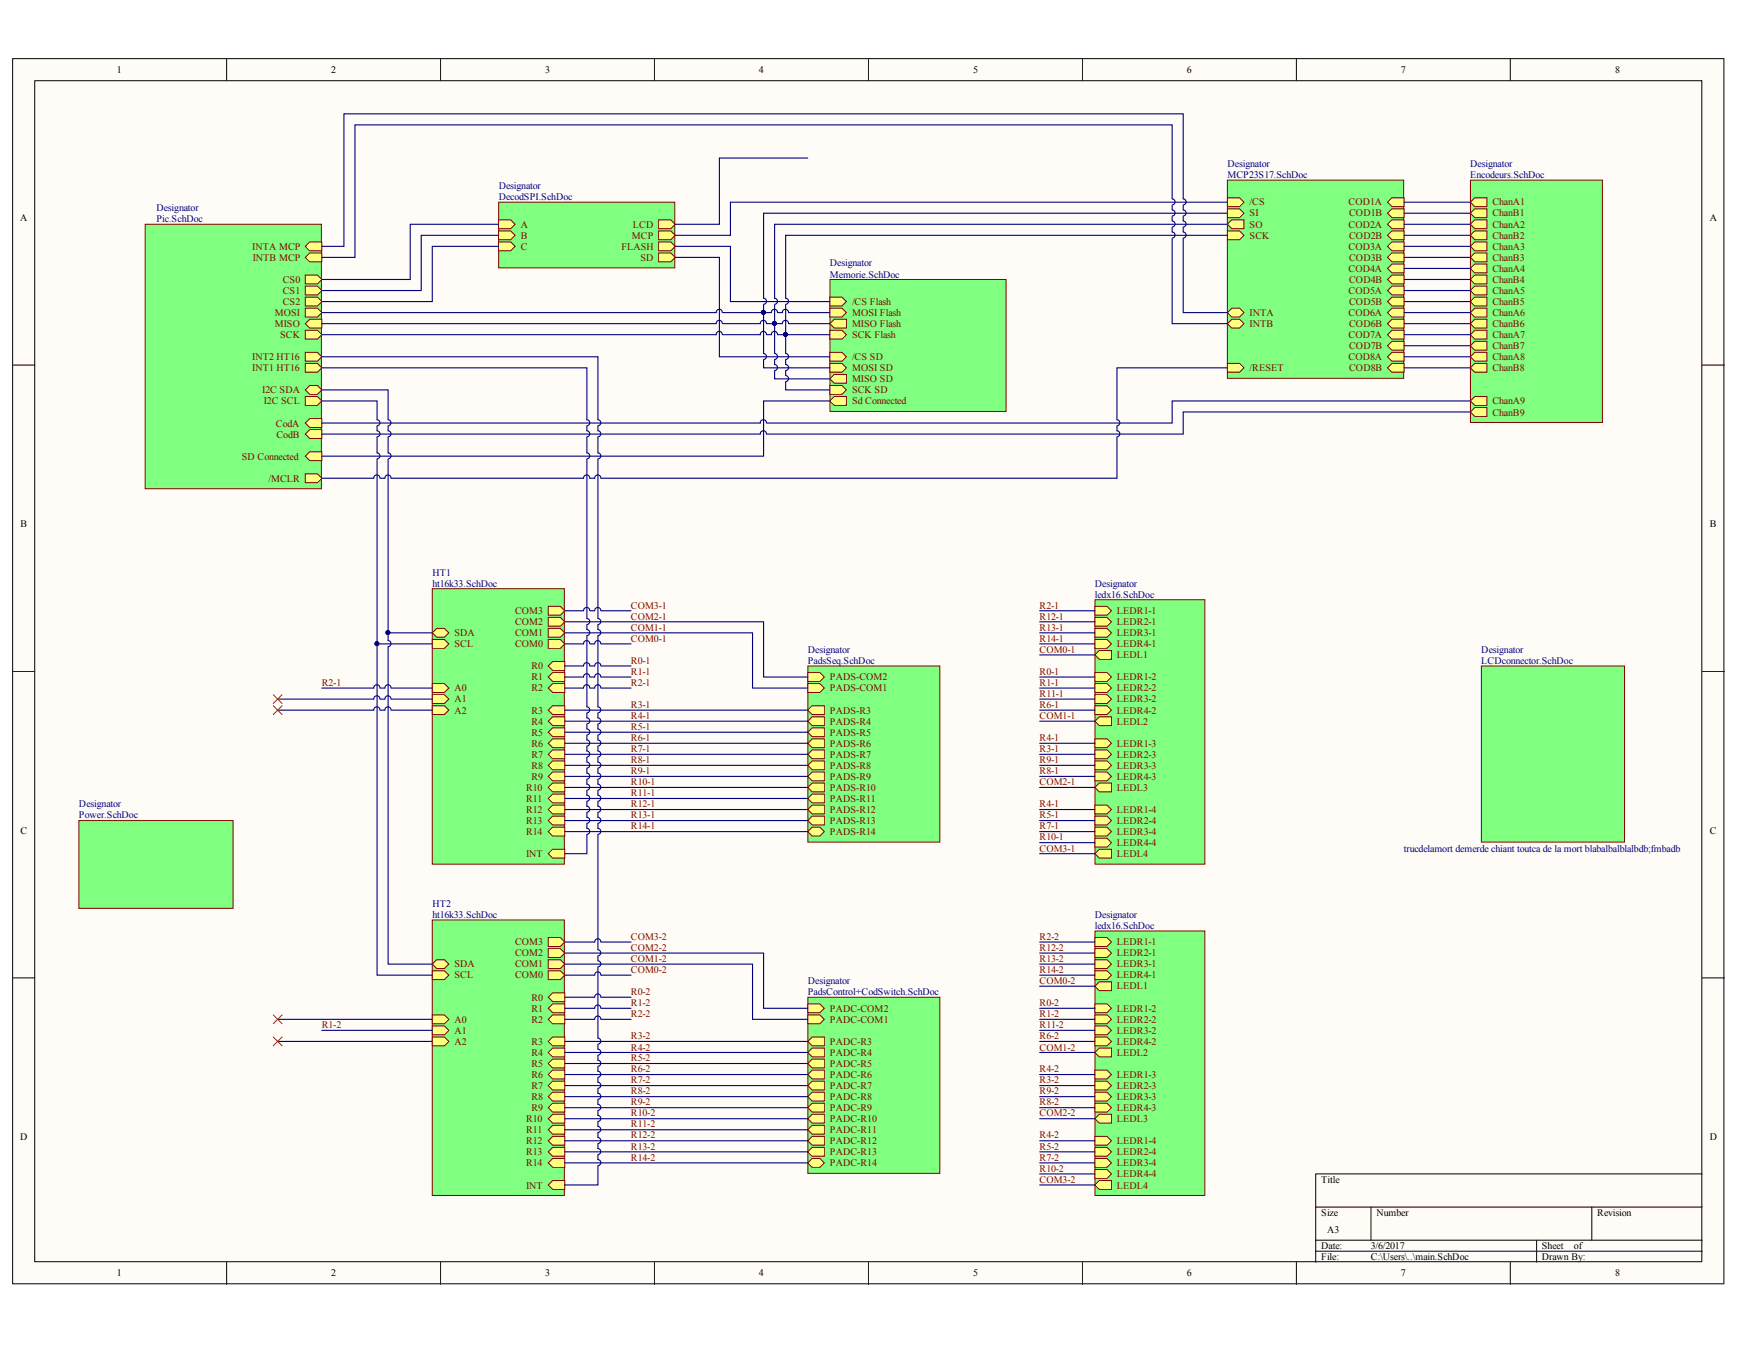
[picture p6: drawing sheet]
<svg xmlns="http://www.w3.org/2000/svg" width="279mm" height="216mm" viewBox="0 0 279 216" stroke-linecap="round" stroke-linejoin="round" font-family="sans-serif">
<defs><g id="words">
<g font-size="1.6">
<text x="18.8" y="11.8">1</text>
<text x="53.2" y="11.8">2</text>
<text x="87.5" y="11.8">3</text>
<text x="121.8" y="11.8">4</text>
<text x="156.3" y="11.8">5</text>
<text x="190.6" y="11.8">6</text>
<text x="224.9" y="11.8">7</text>
<text x="259.3" y="11.8">8</text>
<text x="3.2" y="35.4">A</text>
<text x="274.6" y="35.4">A</text>
<text x="3.3" y="84.6">B</text>
<text x="274.6" y="84.6">B</text>
<text x="3.3" y="133.8">C</text>
<text x="274.6" y="133.8">C</text>
<text x="3.2" y="183">D</text>
<text x="274.6" y="183">D</text>
<text x="212.2" y="189.9">Title</text>
<text x="212.2" y="195.2">Size</text>
<text x="213.1" y="197.9">A3</text>
<text x="221" y="195.2">Number</text>
<text x="256.5" y="195.2">Revision</text>
<text x="212.2" y="200.5">Date:</text>
<text x="212.2" y="202.3">File:</text>
<text x="220.1" y="200.5">3/6/2017</text>
<text x="220.1" y="202.3">C:\Users\..\main.SchDoc</text>
<text x="247.6" y="200.5">Sheet</text>
<text x="247.6" y="202.3">Drawn By:</text>
<text x="252.7" y="200.5">of</text>
<text x="18.8" y="204.9">1</text>
<text x="53.2" y="204.9">2</text>
<text x="87.5" y="204.9">3</text>
<text x="121.8" y="204.9">4</text>
<text x="156.3" y="204.9">5</text>
<text x="190.6" y="204.9">6</text>
<text x="224.9" y="204.9">7</text>
<text x="259.3" y="204.9">8</text>
</g>
<g font-size="1.6" fill="#000080">
<text x="197.1" y="26.8">Designator</text>
<text x="197.1" y="28.6">MCP23S17.SchDoc</text>
<text x="236.1" y="26.8">Designator</text>
<text x="236.1" y="28.6">Encodeurs.SchDoc</text>
<text x="25.1" y="33.9">Designator</text>
<text x="25.1" y="35.7">Pic.SchDoc</text>
<text x="80.1" y="30.4">Designator</text>
<text x="80.1" y="32.1">DecodSPI.SchDoc</text>
<text x="133.3" y="42.8">Designator</text>
<text x="133.3" y="44.6">Memorie.SchDoc</text>
<text x="69.4" y="92.4">HT1</text>
<text x="69.4" y="94.2">ht16k33.SchDoc</text>
<text x="175.8" y="94.2">Designator</text>
<text x="175.8" y="95.9">ledx16.SchDoc</text>
<text x="129.7" y="104.8">Designator</text>
<text x="129.7" y="106.6">PadsSeq.SchDoc</text>
<text x="237.9" y="104.8">Designator</text>
<text x="237.9" y="106.6">LCDconnector.SchDoc</text>
<text x="12.7" y="129.6">Designator</text>
<text x="12.7" y="131.4">Power.SchDoc</text>
<text x="225.4" y="136.7">trucdelamort demerde chiant toutca de la mort blabalbalblalbdb;fmbadb</text>
<text x="69.4" y="145.6">HT2</text>
<text x="69.4" y="147.3">ht16k33.SchDoc</text>
<text x="175.8" y="147.3">Designator</text>
<text x="175.8" y="149.1">ledx16.SchDoc</text>
<text x="129.7" y="158">Designator</text>
<text x="129.7" y="159.8">PadsControl+CodSwitch.SchDoc</text>
</g>
<g font-size="1.6" fill="#800000">
<text x="200.7" y="33">/CS</text>
<text x="200.7" y="34.7">SI</text>
<text x="216.6" y="33">COD1A</text>
<text x="216.6" y="34.7">COD1B</text>
<text x="239.6" y="33">ChanA1</text>
<text x="239.6" y="34.7">ChanB1</text>
<text x="40.5" y="40.1">INTA MCP</text>
<text x="40.6" y="41.8">INTB MCP</text>
<text x="83.6" y="36.5">A</text>
<text x="83.6" y="38.3">B</text>
<text x="83.6" y="40.1">C</text>
<text x="99.8" y="40.1">FLASH</text>
<text x="101.5" y="38.3">MCP</text>
<text x="101.6" y="36.5">LCD</text>
<text x="102.8" y="41.8">SD</text>
<text x="200.7" y="38.3">SCK</text>
<text x="200.7" y="36.5">SO</text>
<text x="216.6" y="36.5">COD2A</text>
<text x="216.6" y="40.1">COD3A</text>
<text x="216.6" y="38.3">COD2B</text>
<text x="216.6" y="41.8">COD3B</text>
<text x="239.6" y="36.5">ChanA2</text>
<text x="239.6" y="38.3">ChanB2</text>
<text x="239.6" y="40.1">ChanA3</text>
<text x="239.6" y="41.8">ChanB3</text>
<text x="45.4" y="47.2">CS1</text>
<text x="45.4" y="45.4">CS0</text>
<text x="216.6" y="43.6">COD4A</text>
<text x="216.6" y="47.2">COD5A</text>
<text x="216.6" y="45.4">COD4B</text>
<text x="239.6" y="43.6">ChanA4</text>
<text x="239.6" y="45.4">ChanB4</text>
<text x="239.6" y="47.2">ChanA5</text>
<text x="44.1" y="50.7">MOSI</text>
<text x="44.1" y="52.5">MISO</text>
<text x="45.4" y="48.9">CS2</text>
<text x="136.8" y="48.9">/CS Flash</text>
<text x="136.8" y="50.7">MOSI Flash</text>
<text x="136.8" y="52.5">MISO Flash</text>
<text x="200.7" y="50.7">INTA</text>
<text x="200.7" y="52.5">INTB</text>
<text x="216.6" y="50.7">COD6A</text>
<text x="216.6" y="48.9">COD5B</text>
<text x="216.6" y="52.5">COD6B</text>
<text x="239.6" y="48.9">ChanB5</text>
<text x="239.6" y="50.7">ChanA6</text>
<text x="239.6" y="52.5">ChanB6</text>
<text x="40.5" y="57.8">INT2 HT16</text>
<text x="40.5" y="59.6">INT1 HT16</text>
<text x="45" y="54.3">SCK</text>
<text x="136.8" y="54.3">SCK Flash</text>
<text x="136.8" y="57.8">/CS SD</text>
<text x="136.8" y="59.6">MOSI SD</text>
<text x="200.7" y="59.6">/RESET</text>
<text x="216.6" y="54.3">COD7A</text>
<text x="216.6" y="57.8">COD8A</text>
<text x="216.6" y="56">COD7B</text>
<text x="216.6" y="59.6">COD8B</text>
<text x="239.6" y="59.6">ChanB8</text>
<text x="239.6" y="54.3">ChanA7</text>
<text x="239.6" y="56">ChanB7</text>
<text x="239.6" y="57.8">ChanA8</text>
<text x="42.1" y="63.1">I2C SDA</text>
<text x="42.4" y="64.9">I2C SCL</text>
<text x="136.8" y="61.4">MISO SD</text>
<text x="136.8" y="63.1">SCK SD</text>
<text x="136.8" y="64.9">Sd Connected</text>
<text x="239.6" y="64.9">ChanA9</text>
<text x="44.3" y="68.5">CodA</text>
<text x="44.4" y="70.2">CodB</text>
<text x="239.6" y="66.7">ChanB9</text>
<text x="38.8" y="73.8">SD Connected</text>
<text x="43.1" y="77.3">/MCLR</text>
<text x="82.7" y="98.6">COM3</text>
<text x="82.7" y="100.3">COM2</text>
<text x="101.3" y="101.3">COM1-1</text>
<text x="101.3" y="99.5">COM2-1</text>
<text x="101.3" y="97.7">COM3-1</text>
<text x="166.9" y="97.7">R2-1</text>
<text x="166.9" y="99.5">R12-1</text>
<text x="166.9" y="101.3">R13-1</text>
<text x="179.3" y="98.6">LEDR1-1</text>
<text x="179.3" y="100.3">LEDR2-1</text>
<text x="73" y="102.1">SDA</text>
<text x="73" y="103.9">SCL</text>
<text x="82.7" y="102.1">COM1</text>
<text x="82.7" y="103.9">COM0</text>
<text x="85.3" y="107.4">R0</text>
<text x="101.3" y="103">COM0-1</text>
<text x="101.3" y="106.6">R0-1</text>
<text x="166.9" y="103">R14-1</text>
<text x="166.9" y="104.8">COM0-1</text>
<text x="179.3" y="102.1">LEDR3-1</text>
<text x="179.3" y="103.9">LEDR4-1</text>
<text x="179.3" y="105.7">LEDL1</text>
<text x="51.7" y="110.1">R2-1</text>
<text x="73" y="111">A0</text>
<text x="73" y="112.8">A1</text>
<text x="85.3" y="109.2">R1</text>
<text x="85.3" y="111">R2</text>
<text x="101.3" y="110.1">R2-1</text>
<text x="101.3" y="108.4">R1-1</text>
<text x="101.3" y="113.6">R3-1</text>
<text x="133.3" y="111">PADS-COM1</text>
<text x="133.3" y="109.2">PADS-COM2</text>
<text x="166.9" y="108.4">R0-1</text>
<text x="166.9" y="110.1">R1-1</text>
<text x="166.9" y="111.8">R11-1</text>
<text x="166.9" y="113.6">R6-1</text>
<text x="179.3" y="109.2">LEDR1-2</text>
<text x="179.3" y="111">LEDR2-2</text>
<text x="179.3" y="112.8">LEDR3-2</text>
<text x="73" y="114.5">A2</text>
<text x="85.3" y="114.5">R3</text>
<text x="85.3" y="116.3">R4</text>
<text x="85.3" y="119.9">R6</text>
<text x="85.3" y="118.1">R5</text>
<text x="101.3" y="118.9">R6-1</text>
<text x="101.3" y="115.4">R4-1</text>
<text x="101.3" y="117.2">R5-1</text>
<text x="133.3" y="118.1">PADS-R5</text>
<text x="133.3" y="116.3">PADS-R4</text>
<text x="133.3" y="114.5">PADS-R3</text>
<text x="133.3" y="119.9">PADS-R6</text>
<text x="166.9" y="115.4">COM1-1</text>
<text x="166.9" y="118.9">R4-1</text>
<text x="179.3" y="114.5">LEDR4-2</text>
<text x="179.3" y="116.3">LEDL2</text>
<text x="179.3" y="119.9">LEDR1-3</text>
<text x="85.3" y="121.6">R7</text>
<text x="85.3" y="123.4">R8</text>
<text x="85.3" y="125.2">R9</text>
<text x="101.3" y="124.3">R9-1</text>
<text x="101.3" y="122.5">R8-1</text>
<text x="101.3" y="120.7">R7-1</text>
<text x="133.3" y="121.6">PADS-R7</text>
<text x="133.3" y="125.2">PADS-R9</text>
<text x="133.3" y="123.4">PADS-R8</text>
<text x="166.9" y="120.7">R3-1</text>
<text x="166.9" y="122.5">R9-1</text>
<text x="166.9" y="124.3">R8-1</text>
<text x="179.3" y="121.6">LEDR2-3</text>
<text x="179.3" y="123.4">LEDR3-3</text>
<text x="179.3" y="125.2">LEDR4-3</text>
<text x="84.5" y="127">R10</text>
<text x="84.5" y="128.7">R11</text>
<text x="84.5" y="130.5">R12</text>
<text x="101.3" y="129.6">R12-1</text>
<text x="101.3" y="131.4">R13-1</text>
<text x="101.3" y="127.8">R11-1</text>
<text x="101.3" y="126">R10-1</text>
<text x="133.3" y="127">PADS-R10</text>
<text x="133.3" y="128.7">PADS-R11</text>
<text x="133.3" y="130.5">PADS-R12</text>
<text x="166.9" y="126">COM2-1</text>
<text x="166.9" y="129.6">R4-1</text>
<text x="166.9" y="131.4">R5-1</text>
<text x="179.3" y="127">LEDL3</text>
<text x="179.3" y="130.5">LEDR1-4</text>
<text x="84.5" y="132.3">R13</text>
<text x="84.5" y="137.6">INT</text>
<text x="84.5" y="134.1">R14</text>
<text x="101.3" y="133.1">R14-1</text>
<text x="133.3" y="132.3">PADS-R13</text>
<text x="133.3" y="134.1">PADS-R14</text>
<text x="166.9" y="133.1">R7-1</text>
<text x="166.9" y="134.9">R10-1</text>
<text x="166.9" y="136.7">COM3-1</text>
<text x="179.3" y="132.3">LEDR2-4</text>
<text x="179.3" y="134.1">LEDR3-4</text>
<text x="179.3" y="135.8">LEDR4-4</text>
<text x="179.3" y="137.6">LEDL4</text>
<text x="73" y="155.3">SDA</text>
<text x="82.7" y="151.7">COM3</text>
<text x="82.7" y="153.5">COM2</text>
<text x="82.7" y="155.3">COM1</text>
<text x="101.3" y="154.4">COM1-2</text>
<text x="101.3" y="152.7">COM2-2</text>
<text x="101.3" y="150.9">COM3-2</text>
<text x="166.9" y="150.9">R2-2</text>
<text x="166.9" y="152.7">R12-2</text>
<text x="166.9" y="154.4">R13-2</text>
<text x="179.3" y="151.7">LEDR1-1</text>
<text x="179.3" y="153.5">LEDR2-1</text>
<text x="179.3" y="155.3">LEDR3-1</text>
<text x="73" y="157.1">SCL</text>
<text x="82.7" y="157.1">COM0</text>
<text x="85.3" y="160.6">R0</text>
<text x="101.3" y="156.2">COM0-2</text>
<text x="101.3" y="159.8">R0-2</text>
<text x="101.3" y="161.5">R1-2</text>
<text x="166.9" y="156.2">R14-2</text>
<text x="166.9" y="158">COM0-2</text>
<text x="166.9" y="161.5">R0-2</text>
<text x="179.3" y="157.1">LEDR4-1</text>
<text x="179.3" y="158.8">LEDL1</text>
<text x="51.7" y="165.1">R1-2</text>
<text x="73" y="164.2">A0</text>
<text x="73" y="165.9">A1</text>
<text x="73" y="167.7">A2</text>
<text x="85.3" y="162.4">R1</text>
<text x="85.3" y="164.2">R2</text>
<text x="85.3" y="167.7">R3</text>
<text x="101.3" y="163.3">R2-2</text>
<text x="101.3" y="166.9">R3-2</text>
<text x="133.3" y="164.2">PADC-COM1</text>
<text x="133.3" y="162.4">PADC-COM2</text>
<text x="133.3" y="167.7">PADC-R3</text>
<text x="166.9" y="163.3">R1-2</text>
<text x="166.9" y="165.1">R11-2</text>
<text x="166.9" y="166.9">R6-2</text>
<text x="179.3" y="162.4">LEDR1-2</text>
<text x="179.3" y="164.2">LEDR2-2</text>
<text x="179.3" y="165.9">LEDR3-2</text>
<text x="179.3" y="167.7">LEDR4-2</text>
<text x="85.3" y="169.5">R4</text>
<text x="85.3" y="173">R6</text>
<text x="85.3" y="171.3">R5</text>
<text x="101.3" y="172.1">R6-2</text>
<text x="101.3" y="168.6">R4-2</text>
<text x="101.3" y="170.3">R5-2</text>
<text x="101.3" y="173.9">R7-2</text>
<text x="133.3" y="171.3">PADC-R5</text>
<text x="133.3" y="169.5">PADC-R4</text>
<text x="133.3" y="173">PADC-R6</text>
<text x="166.9" y="168.6">COM1-2</text>
<text x="166.9" y="172.1">R4-2</text>
<text x="166.9" y="173.9">R3-2</text>
<text x="179.3" y="169.5">LEDL2</text>
<text x="179.3" y="173">LEDR1-3</text>
<text x="85.3" y="174.8">R7</text>
<text x="85.3" y="176.6">R8</text>
<text x="85.3" y="178.4">R9</text>
<text x="101.3" y="177.4">R9-2</text>
<text x="101.3" y="175.7">R8-2</text>
<text x="101.3" y="179.2">R10-2</text>
<text x="133.3" y="174.8">PADC-R7</text>
<text x="133.3" y="178.4">PADC-R9</text>
<text x="133.3" y="176.6">PADC-R8</text>
<text x="166.9" y="175.7">R9-2</text>
<text x="166.9" y="177.4">R8-2</text>
<text x="166.9" y="179.2">COM2-2</text>
<text x="179.3" y="174.8">LEDR2-3</text>
<text x="179.3" y="176.6">LEDR3-3</text>
<text x="179.3" y="178.4">LEDR4-3</text>
<text x="84.5" y="180.1">R10</text>
<text x="84.5" y="181.9">R11</text>
<text x="84.5" y="183.7">R12</text>
<text x="84.5" y="185.5">R13</text>
<text x="101.3" y="182.8">R12-2</text>
<text x="101.3" y="184.5">R13-2</text>
<text x="101.3" y="181">R11-2</text>
<text x="133.3" y="180.1">PADC-R10</text>
<text x="133.3" y="181.9">PADC-R11</text>
<text x="133.3" y="183.7">PADC-R12</text>
<text x="133.3" y="185.5">PADC-R13</text>
<text x="166.9" y="182.8">R4-2</text>
<text x="166.9" y="184.5">R5-2</text>
<text x="179.3" y="180.1">LEDL3</text>
<text x="179.3" y="183.7">LEDR1-4</text>
<text x="179.3" y="185.5">LEDR2-4</text>
<text x="84.5" y="190.8">INT</text>
<text x="84.5" y="187.2">R14</text>
<text x="101.3" y="186.3">R14-2</text>
<text x="133.3" y="187.2">PADC-R14</text>
<text x="166.9" y="186.3">R7-2</text>
<text x="166.9" y="188.1">R10-2</text>
<text x="166.9" y="189.9">COM3-2</text>
<text x="179.3" y="187.2">LEDR3-4</text>
<text x="179.3" y="189">LEDR4-4</text>
<text x="179.3" y="190.8">LEDL4</text>
</g>
</g></defs>
<g fill="#fffcf8" stroke="#000" stroke-width=".16">
<path d="M2 9.4h274.8v196.7h-274.8z"/>
<path d="M5.6 13h267.7v189.5h-267.7z"/>
</g>
<g fill="none" stroke="#000" stroke-width=".16">
<path d="M36.4 9.4v3.6M70.7 9.4v3.6M105.1 9.4v3.6M139.5 9.4v3.6M173.8 9.4v3.6M208.2 9.4v3.6M242.5 9.4v3.6M2 58.6h3.6M273.3 58.6h3.6M2 107.8h3.6M273.3 107.8h3.6M2 157h3.6"/>
<path d="M273.3 157h3.6M211.3 193.8h62M211.3 199.1h62M220.1 193.8v5.3M246.7 199.1v3.5M255.6 193.8v5.3M273.3 188.4h-62v14.2M36.4 202.6v3.6M70.7 202.6v3.6M105.1 202.6v3.6M139.5 202.6v3.6M173.8 202.6v3.6"/>
<path d="M208.2 202.6v3.6M211.3 200.8h62M242.5 202.6v3.6"/>
</g>
<path d="M23.3 36h28.3v42.5h-28.3z" fill="#80ff80" stroke="#800000" stroke-width=".16"/>
<g fill="#ffff80" stroke="#800000" stroke-width=".16">
<path d="M49 67.9l.7-.7h2v1.4h-2z" fill-rule="evenodd"/>
<path d="M49 69.7l.7-.7h2v1.4h-2z" fill-rule="evenodd"/>
<path d="M49 53h2l.7 .7-.7 .7h-2z" fill-rule="evenodd"/>
<path d="M49 49.5h2l.7 .7-.7 .7h-2z" fill-rule="evenodd"/>
<path d="M49 52l.7-.8h2v1.5h-2z" fill-rule="evenodd"/>
<path d="M49 47.7h2l.7 .7-.7 .7h-2z" fill-rule="evenodd"/>
<path d="M49 45.9h2l.7 .7-.7 .7h-2z" fill-rule="evenodd"/>
<path d="M49 44.2h2l.7 .7-.7 .7h-2z" fill-rule="evenodd"/>
<path d="M49 56.6h2l.7 .7-.7 .7h-2z" fill-rule="evenodd"/>
<path d="M49 58.3h2l.7 .7-.7 .8h-2z" fill-rule="evenodd"/>
<path d="M49 41.3l.7-.7h2v1.4h-2z" fill-rule="evenodd"/>
<path d="M49 39.5l.7-.7h2v1.5h-2z" fill-rule="evenodd"/>
<path d="M49 63.7h2l.7 .7-.7 .7h-2z" fill-rule="evenodd"/>
<path d="M49 62.6l.7-.7h1.3l.7 .7-.7 .7h-1.3z" fill-rule="evenodd"/>
<path d="M49 73.2l.7-.7h2v1.4h-2z" fill-rule="evenodd"/>
<path d="M49 76.1h2l.7 .7-.7 .7h-2z" fill-rule="evenodd"/>
</g>
<g fill="#80ff80" stroke="#800000" stroke-width=".16">
<path d="M237.9 106.9h23v28.3h-23z"/>
<path d="M175.8 96.3h17.7v42.4h-17.7z"/>
</g>
<g fill="#ffff80" stroke="#800000" stroke-width=".16">
<path d="M175.8 97.3h2l.7 .7-.7 .7h-2z" fill-rule="evenodd"/>
<path d="M175.8 99.1h2l.7 .7-.7 .7h-2z" fill-rule="evenodd"/>
<path d="M175.8 100.9h2l.7 .7-.7 .7h-2z" fill-rule="evenodd"/>
<path d="M175.8 102.6h2l.7 .8-.7 .7h-2z" fill-rule="evenodd"/>
<path d="M175.8 105.1l.7-.7h2v1.4h-2z" fill-rule="evenodd"/>
<path d="M175.8 108h2l.7 .7-.7 .7h-2z" fill-rule="evenodd"/>
<path d="M175.8 109.7h2l.7 .7-.7 .8h-2z" fill-rule="evenodd"/>
<path d="M175.8 111.5h2l.7 .7-.7 .7h-2z" fill-rule="evenodd"/>
<path d="M175.8 113.3h2l.7 .7-.7 .7h-2z" fill-rule="evenodd"/>
<path d="M175.8 115.8l.7-.7h2v1.4h-2z" fill-rule="evenodd"/>
<path d="M175.8 118.6h2l.7 .7-.7 .7h-2z" fill-rule="evenodd"/>
<path d="M175.8 120.4h2l.7 .7-.7 .7h-2z" fill-rule="evenodd"/>
<path d="M175.8 122.1h2l.7 .8-.7 .7h-2z" fill-rule="evenodd"/>
<path d="M175.8 123.9h2l.7 .7-.7 .7h-2z" fill-rule="evenodd"/>
<path d="M175.8 126.4l.7-.7h2v1.4h-2z" fill-rule="evenodd"/>
<path d="M175.8 129.2h2l.7 .7-.7 .8h-2z" fill-rule="evenodd"/>
<path d="M175.8 131h2l.7 .7-.7 .7h-2z" fill-rule="evenodd"/>
<path d="M175.8 132.8h2l.7 .7-.7 .7h-2z" fill-rule="evenodd"/>
<path d="M175.8 134.6h2l.7 .7-.7 .7h-2z" fill-rule="evenodd"/>
<path d="M175.8 137l.7-.7h2v1.4h-2z" fill-rule="evenodd"/>
</g>
<path d="M236.1 28.9h21.2v38.9h-21.2z" fill="#80ff80" stroke="#800000" stroke-width=".16"/>
<g fill="#ffff80" stroke="#800000" stroke-width=".16">
<path d="M236.1 64.4l.7-.7h2v1.4h-2z" fill-rule="evenodd"/>
<path d="M236.1 66.1l.7-.7h2v1.4h-2z" fill-rule="evenodd"/>
<path d="M236.1 59l.7-.7h2v1.5h-2z" fill-rule="evenodd"/>
<path d="M236.1 32.5l.7-.8h2v1.5h-2z" fill-rule="evenodd"/>
<path d="M236.1 34.2l.7-.7h2v1.4h-2z" fill-rule="evenodd"/>
<path d="M236.1 36l.7-.7h2v1.4h-2z" fill-rule="evenodd"/>
<path d="M236.1 37.8l.7-.7h2v1.4h-2z" fill-rule="evenodd"/>
<path d="M236.1 39.5l.7-.7h2v1.5h-2z" fill-rule="evenodd"/>
<path d="M236.1 41.3l.7-.7h2v1.4h-2z" fill-rule="evenodd"/>
<path d="M236.1 43.1l.7-.7h2v1.4h-2z" fill-rule="evenodd"/>
<path d="M236.1 44.9l.7-.7h2v1.4h-2z" fill-rule="evenodd"/>
<path d="M236.1 46.6l.7-.7h2v1.4h-2z" fill-rule="evenodd"/>
<path d="M236.1 48.4l.7-.7h2v1.4h-2z" fill-rule="evenodd"/>
<path d="M236.1 50.2l.7-.7h2v1.4h-2z" fill-rule="evenodd"/>
<path d="M236.1 52l.7-.8h2v1.5h-2z" fill-rule="evenodd"/>
<path d="M236.1 53.7l.7-.7h2v1.4h-2z" fill-rule="evenodd"/>
<path d="M236.1 55.5l.7-.7h2v1.4h-2z" fill-rule="evenodd"/>
<path d="M236.1 57.3l.7-.7h2v1.4h-2z" fill-rule="evenodd"/>
</g>
<path d="M69.4 94.5h21.2v44.2h-21.2z" fill="#80ff80" stroke="#800000" stroke-width=".16"/>
<g fill="#ffff80" stroke="#800000" stroke-width=".16">
<path d="M69.4 101.6l.7-.7h1.3l.7 .7-.7 .7h-1.3z" fill-rule="evenodd"/>
<path d="M69.4 102.6h2l.7 .8-.7 .7h-2z" fill-rule="evenodd"/>
<path d="M69.4 109.7h2l.7 .7-.7 .8h-2z" fill-rule="evenodd"/>
<path d="M69.4 111.5h2l.7 .7-.7 .7h-2z" fill-rule="evenodd"/>
<path d="M69.4 113.3h2l.7 .7-.7 .7h-2z" fill-rule="evenodd"/>
<path d="M88 97.3h2l.7 .7-.7 .7h-2z" fill-rule="evenodd"/>
<path d="M88 99.1h2l.7 .7-.7 .7h-2z" fill-rule="evenodd"/>
<path d="M88 100.9h2l.7 .7-.7 .7h-2z" fill-rule="evenodd"/>
<path d="M88 102.6h2l.7 .8-.7 .7h-2z" fill-rule="evenodd"/>
<path d="M88 106.9l.7-.7h2v1.4h-2z" fill-rule="evenodd"/>
<path d="M88 108.7l.7-.7h2v1.4h-2z" fill-rule="evenodd"/>
<path d="M88 110.4l.7-.7h2v1.5h-2z" fill-rule="evenodd"/>
<path d="M88 114l.7-.7h2v1.4h-2z" fill-rule="evenodd"/>
<path d="M88 115.8l.7-.7h2v1.4h-2z" fill-rule="evenodd"/>
<path d="M88 119.3l.7-.7h2v1.4h-2z" fill-rule="evenodd"/>
<path d="M88 117.5l.7-.7h2v1.4h-2z" fill-rule="evenodd"/>
<path d="M88 121.1l.7-.7h2v1.4h-2z" fill-rule="evenodd"/>
<path d="M88 122.9l.7-.8h2v1.5h-2z" fill-rule="evenodd"/>
<path d="M88 124.6l.7-.7h2v1.4h-2z" fill-rule="evenodd"/>
<path d="M88 126.4l.7-.7h2v1.4h-2z" fill-rule="evenodd"/>
<path d="M88 128.2l.7-.7h2v1.4h-2z" fill-rule="evenodd"/>
<path d="M88 129.9l.7-.7h2v1.5h-2z" fill-rule="evenodd"/>
<path d="M88 131.7l.7-.7h2v1.4h-2z" fill-rule="evenodd"/>
<path d="M88 137l.7-.7h2v1.4h-2z" fill-rule="evenodd"/>
<path d="M88 133.5l.7-.7h2v1.4h-2z" fill-rule="evenodd"/>
</g>
<g fill="#80ff80" stroke="#800000" stroke-width=".16">
<path d="M12.7 131.7h24.7v14.1h-24.7z"/>
<path d="M80.1 32.5h28.3v10.5h-28.3z"/>
</g>
<g fill="#ffff80" stroke="#800000" stroke-width=".16">
<path d="M80.1 35.3h1.9l.7 .7-.7 .7h-1.9z" fill-rule="evenodd"/>
<path d="M80.1 37.1h1.9l.7 .7-.7 .7h-1.9z" fill-rule="evenodd"/>
<path d="M80.1 38.8h1.9l.7 .7-.7 .8h-1.9z" fill-rule="evenodd"/>
<path d="M105.8 38.8h1.9l.7 .7-.7 .8h-1.9z" fill-rule="evenodd"/>
<path d="M105.8 40.6h1.9l.7 .7-.7 .7h-1.9z" fill-rule="evenodd"/>
<path d="M105.8 37.1h1.9l.7 .7-.7 .7h-1.9z" fill-rule="evenodd"/>
<path d="M105.8 35.3h1.9l.7 .7-.7 .7h-1.9z" fill-rule="evenodd"/>
</g>
<path d="M197.1 28.9h28.3v31.8h-28.3z" fill="#80ff80" stroke="#800000" stroke-width=".16"/>
<g fill="#ffff80" stroke="#800000" stroke-width=".16">
<path d="M222.8 32.5l.7-.8h2v1.5h-2z" fill-rule="evenodd"/>
<path d="M222.8 34.2l.7-.7h2v1.4h-2z" fill-rule="evenodd"/>
<path d="M222.8 36l.7-.7h2v1.4h-2z" fill-rule="evenodd"/>
<path d="M222.8 37.8l.7-.7h2v1.4h-2z" fill-rule="evenodd"/>
<path d="M222.8 39.5l.7-.7h2v1.5h-2z" fill-rule="evenodd"/>
<path d="M222.8 43.1l.7-.7h2v1.4h-2z" fill-rule="evenodd"/>
<path d="M222.8 41.3l.7-.7h2v1.4h-2z" fill-rule="evenodd"/>
<path d="M222.8 44.9l.7-.7h2v1.4h-2z" fill-rule="evenodd"/>
<path d="M222.8 46.6l.7-.7h2v1.4h-2z" fill-rule="evenodd"/>
<path d="M222.8 48.4l.7-.7h2v1.4h-2z" fill-rule="evenodd"/>
<path d="M222.8 50.2l.7-.7h2v1.4h-2z" fill-rule="evenodd"/>
<path d="M222.8 52l.7-.8h2v1.5h-2z" fill-rule="evenodd"/>
<path d="M222.8 53.7l.7-.7h2v1.4h-2z" fill-rule="evenodd"/>
<path d="M222.8 55.5l.7-.7h2v1.4h-2z" fill-rule="evenodd"/>
<path d="M222.8 57.3l.7-.7h2v1.4h-2z" fill-rule="evenodd"/>
<path d="M222.8 59l.7-.7h2v1.5h-2z" fill-rule="evenodd"/>
<path d="M197.1 50.2l.7-.7h1.2l.7 .7-.7 .7h-1.2z" fill-rule="evenodd"/>
<path d="M197.1 52l.7-.8h1.2l.7 .8-.7 .7h-1.2z" fill-rule="evenodd"/>
<path d="M197.1 31.7h1.9l.7 .8-.7 .7h-1.9z" fill-rule="evenodd"/>
<path d="M197.1 37.1h1.9l.7 .7-.7 .7h-1.9z" fill-rule="evenodd"/>
<path d="M197.1 33.5h1.9l.7 .7-.7 .7h-1.9z" fill-rule="evenodd"/>
<path d="M197.1 36l.7-.7h1.9v1.4h-1.9z" fill-rule="evenodd"/>
<path d="M197.1 58.3h1.9l.7 .7-.7 .8h-1.9z" fill-rule="evenodd"/>
</g>
<path d="M133.3 44.9h28.3v21.1h-28.3z" fill="#80ff80" stroke="#800000" stroke-width=".16"/>
<g fill="#ffff80" stroke="#800000" stroke-width=".16">
<path d="M133.3 47.7h1.9l.7 .7-.7 .7h-1.9z" fill-rule="evenodd"/>
<path d="M133.3 49.5h1.9l.7 .7-.7 .7h-1.9z" fill-rule="evenodd"/>
<path d="M133.3 52l.7-.8h1.9v1.5h-1.9z" fill-rule="evenodd"/>
<path d="M133.3 53h1.9l.7 .7-.7 .7h-1.9z" fill-rule="evenodd"/>
<path d="M133.3 56.6h1.9l.7 .7-.7 .7h-1.9z" fill-rule="evenodd"/>
<path d="M133.3 60.8l.7-.7h1.9v1.4h-1.9z" fill-rule="evenodd"/>
<path d="M133.3 58.3h1.9l.7 .7-.7 .8h-1.9z" fill-rule="evenodd"/>
<path d="M133.3 61.9h1.9l.7 .7-.7 .7h-1.9z" fill-rule="evenodd"/>
<path d="M133.3 64.4l.7-.7h1.9v1.4h-1.9z" fill-rule="evenodd"/>
</g>
<path d="M129.7 160.1h21.2v28.3h-21.2z" fill="#80ff80" stroke="#800000" stroke-width=".16"/>
<g fill="#ffff80" stroke="#800000" stroke-width=".16">
<path d="M129.7 162.9h2l.7 .7-.7 .7h-2z" fill-rule="evenodd"/>
<path d="M129.7 161.1h2l.7 .8-.7 .7h-2z" fill-rule="evenodd"/>
<path d="M129.7 170.7l.7-.7h2v1.4h-2z" fill-rule="evenodd"/>
<path d="M129.7 174.3l.7-.7h2v1.4h-2z" fill-rule="evenodd"/>
<path d="M129.7 168.9l.7-.7h2v1.5h-2z" fill-rule="evenodd"/>
<path d="M129.7 179.6l.7-.7h2v1.4h-2z" fill-rule="evenodd"/>
<path d="M129.7 167.2l.7-.7h2v1.4h-2z" fill-rule="evenodd"/>
<path d="M129.7 177.8l.7-.7h2v1.4h-2z" fill-rule="evenodd"/>
<path d="M129.7 176l.7-.7h2v1.4h-2z" fill-rule="evenodd"/>
<path d="M129.7 172.5l.7-.7h2v1.4h-2z" fill-rule="evenodd"/>
<path d="M129.7 181.3l.7-.7h2v1.5h-2z" fill-rule="evenodd"/>
<path d="M129.7 183.1l.7-.7h2v1.4h-2z" fill-rule="evenodd"/>
<path d="M129.7 184.9l.7-.7h2v1.4h-2z" fill-rule="evenodd"/>
<path d="M129.7 186.7l.7-.7h1.3l.7 .7-.7 .7h-1.3z" fill-rule="evenodd"/>
</g>
<path d="M129.7 106.9h21.2v28.3h-21.2z" fill="#80ff80" stroke="#800000" stroke-width=".16"/>
<g fill="#ffff80" stroke="#800000" stroke-width=".16">
<path d="M129.7 109.7h2l.7 .7-.7 .8h-2z" fill-rule="evenodd"/>
<path d="M129.7 108h2l.7 .7-.7 .7h-2z" fill-rule="evenodd"/>
<path d="M129.7 117.5l.7-.7h2v1.4h-2z" fill-rule="evenodd"/>
<path d="M129.7 121.1l.7-.7h2v1.4h-2z" fill-rule="evenodd"/>
<path d="M129.7 115.8l.7-.7h2v1.4h-2z" fill-rule="evenodd"/>
<path d="M129.7 126.4l.7-.7h2v1.4h-2z" fill-rule="evenodd"/>
<path d="M129.7 114l.7-.7h2v1.4h-2z" fill-rule="evenodd"/>
<path d="M129.7 124.6l.7-.7h2v1.4h-2z" fill-rule="evenodd"/>
<path d="M129.7 122.9l.7-.8h2v1.5h-2z" fill-rule="evenodd"/>
<path d="M129.7 119.3l.7-.7h2v1.4h-2z" fill-rule="evenodd"/>
<path d="M129.7 128.2l.7-.7h2v1.4h-2z" fill-rule="evenodd"/>
<path d="M129.7 129.9l.7-.7h2v1.5h-2z" fill-rule="evenodd"/>
<path d="M129.7 131.7l.7-.7h2v1.4h-2z" fill-rule="evenodd"/>
<path d="M129.7 133.5l.7-.7h1.3l.7 .7-.7 .7h-1.3z" fill-rule="evenodd"/>
</g>
<g fill="none" stroke="#000080" stroke-width=".18">
<path d="M225.5 32.5h10.6M225.5 34.2h10.6M225.5 36h10.6M225.5 37.8h10.6M225.5 39.5h10.6M225.5 41.3h10.6M225.5 43.1h10.6M225.5 44.9h10.6M225.5 46.6h10.6M225.5 48.4h10.6M225.5 50.2h10.6M225.5 52h10.6"/>
<path d="M225.5 53.7h10.6M225.5 55.5h10.6M225.5 57.3h10.6M225.5 59h10.6"/>
</g>
<path d="M69.4 147.7h21.2v44.2h-21.2z" fill="#80ff80" stroke="#800000" stroke-width=".16"/>
<g fill="#ffff80" stroke="#800000" stroke-width=".16">
<path d="M69.4 154.8l.7-.7h1.3l.7 .7-.7 .7h-1.3z" fill-rule="evenodd"/>
<path d="M69.4 155.8h2l.7 .7-.7 .7h-2z" fill-rule="evenodd"/>
<path d="M69.4 162.9h2l.7 .7-.7 .7h-2z" fill-rule="evenodd"/>
<path d="M69.4 164.7h2l.7 .7-.7 .7h-2z" fill-rule="evenodd"/>
<path d="M69.4 166.5h2l.7 .7-.7 .7h-2z" fill-rule="evenodd"/>
<path d="M88 150.5h2l.7 .7-.7 .7h-2z" fill-rule="evenodd"/>
<path d="M88 152.3h2l.7 .7-.7 .7h-2z" fill-rule="evenodd"/>
<path d="M88 154.1h2l.7 .7-.7 .7h-2z" fill-rule="evenodd"/>
<path d="M88 155.8h2l.7 .7-.7 .7h-2z" fill-rule="evenodd"/>
<path d="M88 160.1l.7-.7h2v1.4h-2z" fill-rule="evenodd"/>
<path d="M88 161.9l.7-.8h2v1.5h-2z" fill-rule="evenodd"/>
<path d="M88 163.6l.7-.7h2v1.4h-2z" fill-rule="evenodd"/>
<path d="M88 167.2l.7-.7h2v1.4h-2z" fill-rule="evenodd"/>
<path d="M88 168.9l.7-.7h2v1.5h-2z" fill-rule="evenodd"/>
<path d="M88 172.5l.7-.7h2v1.4h-2z" fill-rule="evenodd"/>
<path d="M88 170.7l.7-.7h2v1.4h-2z" fill-rule="evenodd"/>
<path d="M88 174.3l.7-.7h2v1.4h-2z" fill-rule="evenodd"/>
<path d="M88 176l.7-.7h2v1.4h-2z" fill-rule="evenodd"/>
<path d="M88 177.8l.7-.7h2v1.4h-2z" fill-rule="evenodd"/>
<path d="M88 179.6l.7-.7h2v1.4h-2z" fill-rule="evenodd"/>
<path d="M88 181.3l.7-.7h2v1.5h-2z" fill-rule="evenodd"/>
<path d="M88 183.1l.7-.7h2v1.4h-2z" fill-rule="evenodd"/>
<path d="M88 184.9l.7-.7h2v1.4h-2z" fill-rule="evenodd"/>
<path d="M88 190.2l.7-.7h2v1.4h-2z" fill-rule="evenodd"/>
<path d="M88 186.7l.7-.7h2v1.4h-2z" fill-rule="evenodd"/>
</g>
<path d="M175.8 149.4h17.7v42.5h-17.7z" fill="#80ff80" stroke="#800000" stroke-width=".16"/>
<g fill="#ffff80" stroke="#800000" stroke-width=".16">
<path d="M175.8 150.5h2l.7 .7-.7 .7h-2z" fill-rule="evenodd"/>
<path d="M175.8 152.3h2l.7 .7-.7 .7h-2z" fill-rule="evenodd"/>
<path d="M175.8 154.1h2l.7 .7-.7 .7h-2z" fill-rule="evenodd"/>
<path d="M175.8 155.8h2l.7 .7-.7 .7h-2z" fill-rule="evenodd"/>
<path d="M175.8 158.3l.7-.7h2v1.4h-2z" fill-rule="evenodd"/>
<path d="M175.8 161.1h2l.7 .8-.7 .7h-2z" fill-rule="evenodd"/>
<path d="M175.8 162.9h2l.7 .7-.7 .7h-2z" fill-rule="evenodd"/>
<path d="M175.8 164.7h2l.7 .7-.7 .7h-2z" fill-rule="evenodd"/>
<path d="M175.8 166.5h2l.7 .7-.7 .7h-2z" fill-rule="evenodd"/>
<path d="M175.8 168.9l.7-.7h2v1.5h-2z" fill-rule="evenodd"/>
<path d="M175.8 171.8h2l.7 .7-.7 .7h-2z" fill-rule="evenodd"/>
<path d="M175.8 173.6h2l.7 .7-.7 .7h-2z" fill-rule="evenodd"/>
<path d="M175.8 175.3h2l.7 .7-.7 .7h-2z" fill-rule="evenodd"/>
<path d="M175.8 177.1h2l.7 .7-.7 .7h-2z" fill-rule="evenodd"/>
<path d="M175.8 179.6l.7-.7h2v1.4h-2z" fill-rule="evenodd"/>
<path d="M175.8 182.4h2l.7 .7-.7 .7h-2z" fill-rule="evenodd"/>
<path d="M175.8 184.2h2l.7 .7-.7 .7h-2z" fill-rule="evenodd"/>
<path d="M175.8 186h2l.7 .7-.7 .7h-2z" fill-rule="evenodd"/>
<path d="M175.8 187.7h2l.7 .7-.7 .7h-2z" fill-rule="evenodd"/>
<path d="M175.8 190.2l.7-.7h2v1.4h-2z" fill-rule="evenodd"/>
</g>
<g fill="none" stroke="#000080" stroke-width=".18">
<path d="M80.1 36h-14.2v8.9h-14.2M80.1 37.8h-12.5v8.8h-15.9M80.1 39.5h-10.7v8.9h-17.7M108.4 39.5h8.9v8.9h16M129.7 25.4h-14.2v10.6h-7.1M188.2 32.9a.49 .49 0 0 0 .5-.5 .49 .49 0 0 0-.5-.5v-11.9h-131.2v21.3h-5.3M188.2 38.3v13.7h8.9M188.2 36.5v.7a.49 .49 0 0 1 .5 .5 .49 .49 0 0 1-.5 .5M188.2 34.8v.7a.49 .49 0 0 1 .5 .5 .49 .49 0 0 1-.5 .4M188.2 33v.7a.49 .49 0 0 1 .5 .5 .49 .49 0 0 1-.5 .5M190 32.9a.49 .49 0 0 0 .5-.5 .49 .49 0 0 0-.5-.5v-13.6h-134.8v21.2h-3.5M190 33v.7a.49 .49 0 0 1 .5 .5 .49 .49 0 0 1-.5 .5"/>
<path d="M190 34.8v.7a.49 .49 0 0 1 .5 .5 .49 .49 0 0 1-.5 .4M190 36.5v.7a.49 .49 0 0 1 .5 .5 .49 .49 0 0 1-.5 .5M190 38.3v11.9h7.1M197.1 34.2h-74.5v13.7a.49 .49 0 0 1 .5 .5 .49 .49 0 0 1-.5 .5M197.1 36h-72.7v11.9a.49 .49 0 0 1 .4 .5 .49 .49 0 0 1-.4 .5M197.1 37.8h-70.9v10.1a.49 .49 0 0 1 .4 .5 .49 .49 0 0 1-.4 .5M197.1 32.5h-79.8v5.3h-8.9M51.7 59h42.5v8.4a.49 .49 0 0 1 .5 .5 .49 .49 0 0 1-.5 .4M51.7 57.3h44.3v10.1a.49 .49 0 0 1 .5 .5 .49 .49 0 0 1-.5 .4M51.7 53.7h63.3M51.7 50.2h63.3M51.7 52h63.3"/>
<path d="M108.4 41.3h7.1v16h17.8M116 53.7a.49 .49 0 0 0-.5-.5 .49 .49 0 0 0-.5 .5M116 50.2a.49 .49 0 0 0-.5-.6 .49 .49 0 0 0-.5 .6M116 51.9a.49 .49 0 0 0-.5-.5 .49 .49 0 0 0-.5 .6M122.6 48.9v7.8a.49 .49 0 0 1 .5 .5 .49 .49 0 0 1-.5 .5M122.6 57.8v1.2h10.7M123.1 53.7a.5 .5 0 0 0-.5-.5 .5 .5 0 0 0-.5 .5h-6M123.1 51.9a.5 .5 0 0 0-.5-.5 .5 .5 0 0 0-.5 .6h-6M124.4 48.9v7.8a.49 .49 0 0 1 .4 .5 .49 .49 0 0 1-.4 .5M124.4 57.8v.7a.49 .49 0 0 1 .4 .5 .49 .49 0 0 1-.4 .5M124.4 59.6v1.2h8.9M124.8 53.7a.5 .5 0 0 0-.5-.5 .5 .5 0 0 0-.4 .5h-.8"/>
<path d="M124.8 50.2a.5 .5 0 0 0-.5-.6 .5 .5 0 0 0-.4 .6h-7.8M124.9 53.7h8.4M126.2 48.9v7.8a.49 .49 0 0 1 .4 .5 .49 .49 0 0 1-.4 .5M126.2 57.8v.7a.49 .49 0 0 1 .4 .5 .49 .49 0 0 1-.4 .5M126.2 59.6v.7a.49 .49 0 0 1 .4 .5 .49 .49 0 0 1-.4 .5M126.6 50.2a.5 .5 0 0 0-.5-.6 .5 .5 0 0 0-.5 .6h-.7M126.6 51.9a.5 .5 0 0 0-.5-.5 .5 .5 0 0 0-.5 .6h-2.5M126.7 50.2h6.6M126.7 52h6.6M197.1 59h-17.7v8.4a.49 .49 0 0 1 .4 .5 .49 .49 0 0 1-.4 .4M51.7 62.6h10.6v4.8a.49 .49 0 0 1 .5 .5 .49 .49 0 0 1-.5 .4M51.7 64.4h8.8v3a.49 .49 0 0 1 .5 .5 .49 .49 0 0 1-.5 .4"/>
<path d="M60.5 69.1a.49 .49 0 0 1 .5 .5 .49 .49 0 0 1-.5 .5M60.5 73.8v29.6h8.9M60.5 70.2v2.5a.49 .49 0 0 1 .5 .5 .49 .49 0 0 1-.5 .5M60.5 68.4v.7M61 76.8a.5 .5 0 0 0-.5-.6 .5 .5 0 0 0-.5 .6h-8.3M61.1 76.8h.7M62.3 73.8v27.8h7.1M62.3 70.2v2.5a.49 .49 0 0 1 .5 .5 .49 .49 0 0 1-.5 .5M62.3 69.1a.49 .49 0 0 1 .5 .5 .49 .49 0 0 1-.5 .5M62.3 68.4v.7M62.8 76.8a.49 .49 0 0 0-.5-.6 .49 .49 0 0 0-.5 .6M94.2 69.1a.49 .49 0 0 1 .5 .5 .49 .49 0 0 1-.5 .5"/>
<path d="M94.2 73.8v25.5a.49 .49 0 0 1 .5 .5 .49 .49 0 0 1-.5 .5M94.2 70.2v2.5a.49 .49 0 0 1 .5 .5 .49 .49 0 0 1-.5 .5M94.2 68.4v.7M94.7 76.8a.5 .5 0 0 0-.5-.6 .5 .5 0 0 0-.5 .6h-30.8M94.8 76.8h.7M96 69.1a.49 .49 0 0 1 .5 .5 .49 .49 0 0 1-.5 .5M96 70.2v2.5a.49 .49 0 0 1 .5 .5 .49 .49 0 0 1-.5 .5M96 73.8v25.5a.49 .49 0 0 1 .5 .5 .49 .49 0 0 1-.5 .5M96 68.4v.7M96.5 76.8a.49 .49 0 0 0-.5-.6 .49 .49 0 0 0-.5 .6M123.1 67.9a.5 .5 0 0 0-.5-.5 .5 .5 0 0 0-.5 .5h-70.4M123.1 69.7a.5 .5 0 0 0-.5-.6 .5 .5 0 0 0-.5 .6h-70.4"/>
<path d="M126.2 61.3v1.3h7.1M133.3 64.4h-10.7v8.8h-70.9M179.4 69.1a.49 .49 0 0 1 .4 .5 .49 .49 0 0 1-.4 .5M179.4 70.2v6.6h-82.9M179.4 68.4v.7M236.1 64.4h-47.9v3.5h-65.1M236.1 66.1h-46.1v3.6h-66.9M90.7 99.8h31.9v8.9h7.1M94.7 98a.5 .5 0 0 0-.5-.5 .5 .5 0 0 0-.5 .5h-3M94.8 98h.7M96.5 98a.49 .49 0 0 0-.5-.5 .49 .49 0 0 0-.5 .5M96.5 98h4.8"/>
<path d="M166.9 98h8.9M166.9 99.8h8.9M60.5 103.4v53.1h8.9M61 110.4a.5 .5 0 0 0-.5-.5 .5 .5 0 0 0-.5 .5h-8.3M61 112.2a.5 .5 0 0 0-.5-.5 .5 .5 0 0 0-.5 .5h-15.4M61 114a.5 .5 0 0 0-.5-.5 .5 .5 0 0 0-.5 .5h-15.4M61.1 114h.7M61.1 110.4h.7M61.1 112.2h.7M62.3 101.6v1.2a.49 .49 0 0 1 .5 .5 .49 .49 0 0 1-.5 .5M62.3 103.9v50.9h7.1M62.8 110.4a.49 .49 0 0 0-.5-.5 .49 .49 0 0 0-.5 .5"/>
<path d="M62.8 112.2a.49 .49 0 0 0-.5-.5 .49 .49 0 0 0-.5 .5M62.8 114a.49 .49 0 0 0-.5-.5 .49 .49 0 0 0-.5 .5M62.9 114h6.5M62.9 110.4h6.5M62.9 112.2h6.5M90.7 101.6h30.1v8.8h8.9M90.7 114h39M90.7 115.8h39M90.7 117.5h39M90.7 119.3h39M94.2 119.8v.8a.49 .49 0 0 1 .5 .4 .49 .49 0 0 1-.5 .5M94.2 118.1v.7a.49 .49 0 0 1 .5 .5 .49 .49 0 0 1-.5 .5"/>
<path d="M94.2 116.3v.7a.49 .49 0 0 1 .5 .5 .49 .49 0 0 1-.5 .5M94.2 114.5v.7a.49 .49 0 0 1 .5 .5 .49 .49 0 0 1-.5 .5M94.2 102.1v11.4a.49 .49 0 0 1 .5 .5 .49 .49 0 0 1-.5 .4M94.2 100.3v.8a.49 .49 0 0 1 .5 .4 .49 .49 0 0 1-.5 .5M94.7 103.4a.5 .5 0 0 0-.5-.6 .5 .5 0 0 0-.5 .6h-3M94.7 106.9a.5 .5 0 0 0-.5-.5 .5 .5 0 0 0-.5 .5h-3M94.7 108.7a.5 .5 0 0 0-.5-.6 .5 .5 0 0 0-.5 .6h-3M94.7 110.4a.5 .5 0 0 0-.5-.5 .5 .5 0 0 0-.5 .5h-3M94.8 103.4h.7M94.8 108.7h.7M94.8 110.4h.7M94.8 106.9h.7"/>
<path d="M96 100.3v.8a.49 .49 0 0 1 .5 .4 .49 .49 0 0 1-.5 .5M96 102.1v11.4a.49 .49 0 0 1 .5 .5 .49 .49 0 0 1-.5 .4M96 114.5v.7a.49 .49 0 0 1 .5 .5 .49 .49 0 0 1-.5 .5M96 116.3v.7a.49 .49 0 0 1 .5 .5 .49 .49 0 0 1-.5 .5M96 118.1v.7a.49 .49 0 0 1 .5 .5 .49 .49 0 0 1-.5 .5M96 119.8v.8a.49 .49 0 0 1 .5 .4 .49 .49 0 0 1-.5 .5M96.5 103.4a.49 .49 0 0 0-.5-.6 .49 .49 0 0 0-.5 .6M96.5 106.9a.49 .49 0 0 0-.5-.5 .49 .49 0 0 0-.5 .5M96.5 108.7a.49 .49 0 0 0-.5-.6 .49 .49 0 0 0-.5 .6M96.5 110.4a.49 .49 0 0 0-.5-.5 .49 .49 0 0 0-.5 .5M96.5 103.4h4.8M96.5 108.7h4.8"/>
<path d="M96.5 110.4h4.8M96.5 106.9h4.8M166.9 114h8.9M166.9 115.8h8.9M166.9 119.3h8.9M166.9 101.6h8.9M166.9 103.4h8.9M166.9 105.1h8.9M166.9 108.7h8.9M166.9 110.4h8.9M166.9 112.2h8.9M90.7 121.1h39"/>
<path d="M90.7 122.9h39M90.7 124.6h39M90.7 126.4h39M90.7 128.2h39M90.7 129.9h39M90.7 131.7h39M90.7 133.5h39M94.2 134v3h-3.5M94.2 132.2v.8a.49 .49 0 0 1 .5 .4 .49 .49 0 0 1-.5 .5M94.2 130.5v.7a.49 .49 0 0 1 .5 .5 .49 .49 0 0 1-.5 .5M94.2 128.7v.7a.49 .49 0 0 1 .5 .5 .49 .49 0 0 1-.5 .5M94.2 126.9v.7a.49 .49 0 0 1 .5 .5 .49 .49 0 0 1-.5 .5"/>
<path d="M94.2 125.2v.7a.49 .49 0 0 1 .5 .5 .49 .49 0 0 1-.5 .4M94.2 123.4v.7a.49 .49 0 0 1 .5 .5 .49 .49 0 0 1-.5 .5M94.2 121.6v.7a.49 .49 0 0 1 .5 .5 .49 .49 0 0 1-.5 .5M96 121.6v.7a.49 .49 0 0 1 .5 .5 .49 .49 0 0 1-.5 .5M96 123.4v.7a.49 .49 0 0 1 .5 .5 .49 .49 0 0 1-.5 .5M96 125.2v.7a.49 .49 0 0 1 .5 .5 .49 .49 0 0 1-.5 .4M96 126.9v.7a.49 .49 0 0 1 .5 .5 .49 .49 0 0 1-.5 .5M96 128.7v.7a.49 .49 0 0 1 .5 .5 .49 .49 0 0 1-.5 .5M96 130.5v.7a.49 .49 0 0 1 .5 .5 .49 .49 0 0 1-.5 .5M96 132.2v.8a.49 .49 0 0 1 .5 .4 .49 .49 0 0 1-.5 .5M96 134v18.5a.49 .49 0 0 1 .5 .4 .49 .49 0 0 1-.5 .5M166.9 121.1h8.9"/>
<path d="M166.9 122.9h8.9M166.9 124.6h8.9M166.9 126.4h8.9M166.9 129.9h8.9M166.9 131.7h8.9M166.9 133.5h8.9M166.9 135.3h8.9M166.9 137h8.9M90.7 154.8h30.1v8.8h8.9M90.7 153h31.9v8.9h7.1M90.7 151.2h4.8M90.7 156.5h4.8"/>
<path d="M96 153.5v.7a.49 .49 0 0 1 .5 .5 .49 .49 0 0 1-.5 .5M96 155.3v11.3a.49 .49 0 0 1 .5 .5 .49 .49 0 0 1-.5 .5M96.5 151.2a.49 .49 0 0 0-.5-.5 .49 .49 0 0 0-.5 .5M96.5 156.5a.49 .49 0 0 0-.5-.5 .49 .49 0 0 0-.5 .5M96.5 151.2h4.8M96.5 156.5h4.8M166.9 151.2h8.9M166.9 153h8.9M166.9 154.8h8.9M166.9 156.5h8.9M166.9 158.3h8.9M44.6 167.2h24.8"/>
<path d="M44.6 163.6h24.8M51.7 165.4h17.7M90.7 179.6h39M90.7 177.8h39M90.7 176h39M90.7 174.3h39M90.7 172.5h39M90.7 170.7h39M90.7 168.9h39M90.7 167.2h39M90.7 161.9h4.8M90.7 163.6h4.8"/>
<path d="M90.7 160.1h4.8M96 172a.49 .49 0 0 1 .5 .4 .49 .49 0 0 1-.5 .5M96 167.7v.7a.49 .49 0 0 1 .5 .5 .49 .49 0 0 1-.5 .5M96 169.5v.7a.49 .49 0 0 1 .5 .5 .49 .49 0 0 1-.5 .5M96 173v.7a.49 .49 0 0 1 .5 .5 .49 .49 0 0 1-.5 .5M96 174.8v.7a.49 .49 0 0 1 .5 .5 .49 .49 0 0 1-.5 .5M96 176.6v.7a.49 .49 0 0 1 .5 .5 .49 .49 0 0 1-.5 .4M96 178.3v.7a.49 .49 0 0 1 .5 .5 .49 .49 0 0 1-.5 .5M96 171.2v.8M96.5 160.1a.49 .49 0 0 0-.5-.6 .49 .49 0 0 0-.5 .6M96.5 161.8a.49 .49 0 0 0-.5-.5 .49 .49 0 0 0-.5 .5M96.5 163.6a.49 .49 0 0 0-.5-.5 .49 .49 0 0 0-.5 .5"/>
<path d="M96.5 161.9h4.8M96.5 163.6h4.8M96.5 160.1h4.8M166.9 179.6h8.9M166.9 177.8h8.9M166.9 176h8.9M166.9 174.3h8.9M166.9 172.5h8.9M166.9 168.9h8.9M166.9 167.2h8.9M166.9 161.9h8.9M166.9 163.6h8.9"/>
<path d="M166.9 165.4h8.9M90.7 186.7h39M90.7 184.9h39M90.7 183.1h39M90.7 181.3h39M96 180.1v.7a.49 .49 0 0 1 .5 .5 .49 .49 0 0 1-.5 .5M96 181.9v.7a.49 .49 0 0 1 .5 .5 .49 .49 0 0 1-.5 .5M96 183.7v.7a.49 .49 0 0 1 .5 .5 .49 .49 0 0 1-.5 .4M96 185.4v.7a.49 .49 0 0 1 .5 .5 .49 .49 0 0 1-.5 .5M96 187.2v3h-5.3M166.9 186.7h8.9M166.9 184.9h8.9"/>
<path d="M166.9 183.1h8.9M166.9 188.4h8.9M166.9 190.2h8.9"/>
</g>
<g fill="#000080" stroke="#000080" stroke-width=".16">
<circle cx="122.6" cy="50.1" r=".31"/>
<circle cx="124.4" cy="51.9" r=".31"/>
<circle cx="126.1" cy="53.7" r=".31"/>
<circle cx="62.3" cy="101.5" r=".31"/>
<circle cx="60.5" cy="103.3" r=".31"/>
</g>
<path d="M43.9 111.5l1.4 1.4M43.9 113.3l1.4 1.4M45.3 111.5l-1.4 1.4M45.3 113.3l-1.4 1.4M43.9 162.9l1.4 1.4M43.9 166.5l1.4 1.4M45.3 162.9l-1.4 1.4M45.3 166.5l-1.4 1.4" fill="none" stroke="#f00" stroke-width=".16"/>
<use href="#words"/>
</svg>
